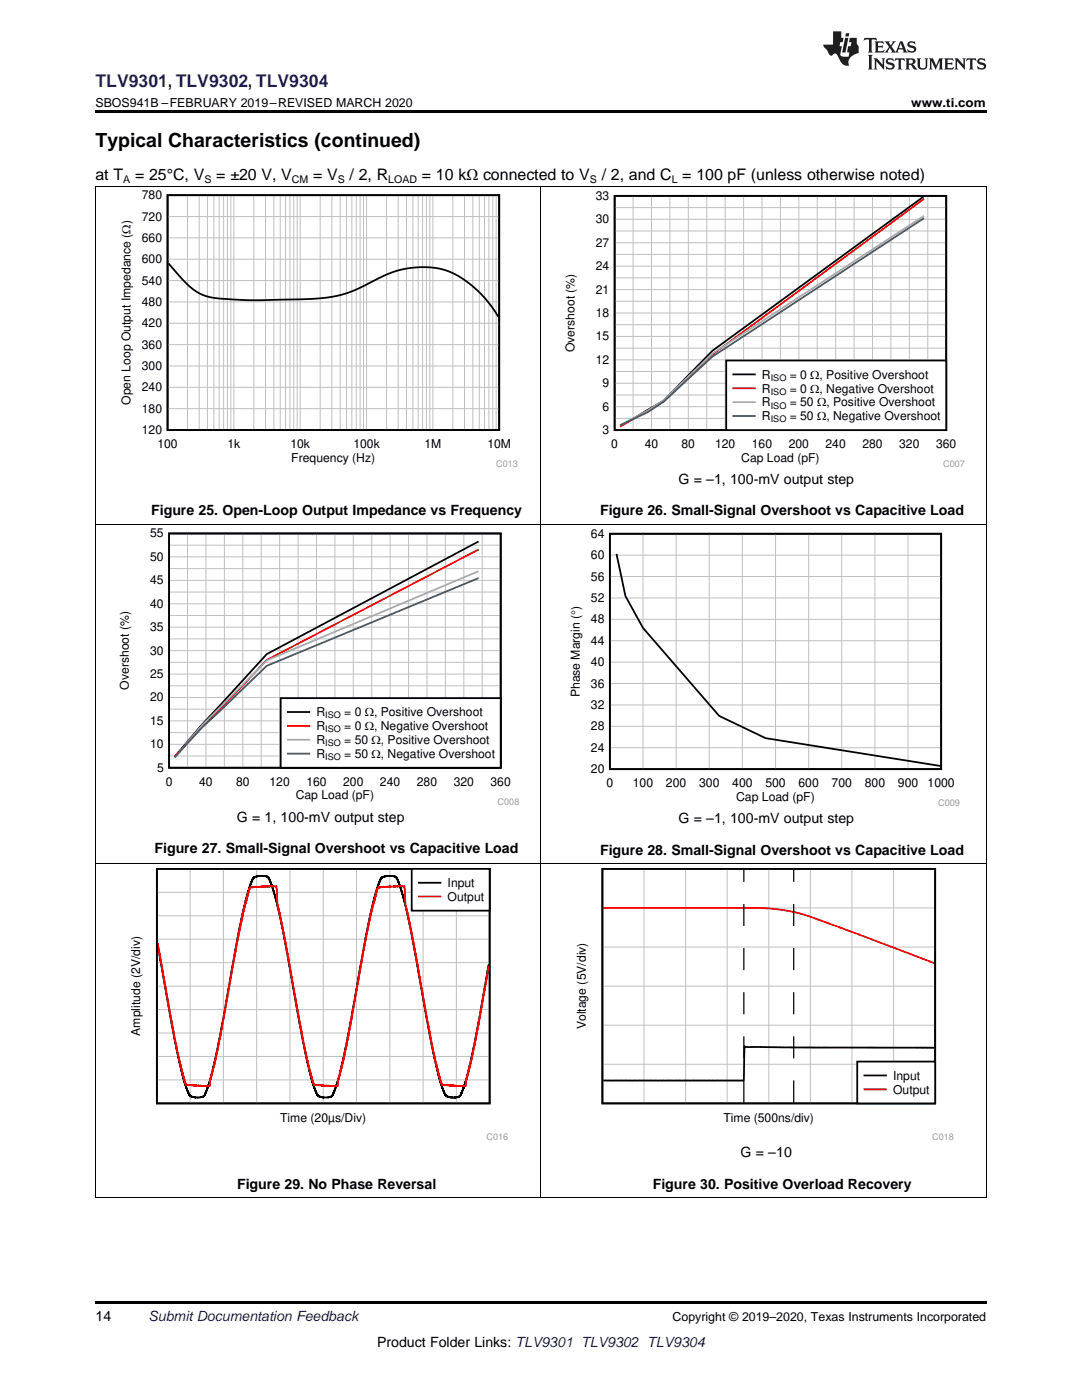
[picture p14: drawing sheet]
<svg xmlns="http://www.w3.org/2000/svg" width="216mm" height="279mm" viewBox="0 0 216 279" stroke-linecap="round" stroke-linejoin="round" font-family="sans-serif">
<defs><g id="words">
<text font-size="3.9" x="19" y="29.3">Typical Characteristics (continued)</text>
<text font-size="3.5" fill="#00f" x="19" y="17.3">TLV9301, TLV9302, TLV9304</text>
<g font-size="3.2">
<text x="19" y="36">at T</text>
<text x="27" y="36">= 25°C, V</text>
<text x="43.1" y="36">= ±20 V, V</text>
<text x="62.5" y="36">= V</text>
<text x="69.7" y="36">/ 2, R</text>
<text x="84.2" y="36">= 10 kΩ connected to V</text>
<text x="120.1" y="36">/ 2, and C = 100 pF (unless otherwise noted)</text>
</g>
<g font-size="2.8">
<text x="135.4" y="96.6">G = –1, 100-mV output step</text>
<text x="30.2" y="102.9">Figure 25. Open-Loop Output Impedance vs Frequency</text>
<text x="119.7" y="102.9">Figure 26. Small-Signal Overshoot vs Capacitive Load</text>
<text x="47.3" y="164">G = 1, 100-mV output step</text>
<text x="135.4" y="164.3">G = –1, 100-mV output step</text>
<text x="30.8" y="170.3">Figure 27. Small-Signal Overshoot vs Capacitive Load</text>
<text x="119.7" y="170.6">Figure 28. Small-Signal Overshoot vs Capacitive Load</text>
<text x="147.8" y="231">G = –10</text>
<text x="47.3" y="237.2">Figure 29. No Phase Reversal</text>
<text x="130.2" y="237.2">Figure 30. Positive Overload Recovery</text>
<text x="19" y="263.6">14</text>
<text x="75.2" y="268.9">Product Folder Links: TLV9301 TLV9302 TLV9304</text>
</g>
<text font-size="2.8" fill="#0000c8" x="29.6" y="263.6">Submit Documentation Feedback</text>
<g font-size="2.5">
<text x="19" y="21.4">SBOS941B –FEBRUARY 2019–REVISED MARCH 2020</text>
<text x="181.8" y="21.4">www.ti.com</text>
<text x="134.2" y="263.6">Copyright © 2019–2020, Texas Instruments Incorporated</text>
</g>
<g font-size="2.4">
<text x="28.3" y="39.8">780</text>
<text x="118.9" y="39.9">33</text>
<text x="28.3" y="44">720</text>
<text x="118.9" y="44.6">30</text>
<text x="28.3" y="52.5">600</text>
<text x="28.3" y="48.3">660</text>
<text x="118.9" y="53.9">24</text>
<text x="118.9" y="49.2">27</text>
<text x="28.3" y="56.8">540</text>
<text x="118.9" y="58.6">21</text>
<text x="28.3" y="65.3">420</text>
<text x="28.3" y="61.1">480</text>
<text x="118.9" y="63.3">18</text>
<text x="28.3" y="69.6">360</text>
<text x="114.6" y="70.3" transform="rotate(-90 114.6 70.3)">Overshoot (%)</text>
<text x="118.9" y="67.9">15</text>
<text x="28.3" y="73.8">300</text>
<text x="118.9" y="72.6">12</text>
<text x="120.2" y="77.3">9</text>
<text x="152" y="75.6">R</text>
<text x="157.6" y="75.6">= 0 :</text>
<text x="163.5" y="75.6">, Positive Overshoot</text>
<text x="26.1" y="80.8" transform="rotate(-90 26.1 80.8)">Open Loop Output Impedance (:)</text>
<text x="28.3" y="82.4">180</text>
<text x="28.3" y="78.1">240</text>
<text x="120.2" y="82">6</text>
<text x="152" y="78.4">R</text>
<text x="152" y="81.1">R</text>
<text x="152" y="83.9">R</text>
<text x="157.6" y="78.4">= 0 :</text>
<text x="157.6" y="81.1">= 50 :, Positive Overshoot</text>
<text x="157.6" y="83.9">= 50 :, Negative Overshoot</text>
<text x="163.5" y="78.4">, Negative Overshoot</text>
<text x="28.3" y="86.6">120</text>
<text x="31.4" y="89.4">100</text>
<text x="45.4" y="89.4">1k</text>
<text x="57.9" y="89.4">10k</text>
<text x="70.5" y="89.4">100k</text>
<text x="84.7" y="89.4">1M</text>
<text x="97.3" y="89.4">10M</text>
<text x="120.2" y="86.6">3</text>
<text x="122" y="89.4">0</text>
<text x="128.6" y="89.4">40</text>
<text x="136" y="89.4">80</text>
<text x="142.7" y="89.4">120</text>
<text x="150" y="89.4">160</text>
<text x="157.4" y="89.4">200</text>
<text x="164.7" y="89.4">240</text>
<text x="172.1" y="89.4">280</text>
<text x="179.4" y="89.4">320</text>
<text x="186.8" y="89.4">360</text>
<text x="58.1" y="92.2">Frequency (Hz)</text>
<text x="147.9" y="92.2">Cap Load (pF)</text>
<text x="30" y="107.3">55</text>
<text x="117.9" y="107.3">64</text>
<text x="30" y="111.9">50</text>
<text x="117.9" y="111.6">60</text>
<text x="30" y="116.6">45</text>
<text x="117.9" y="115.9">56</text>
<text x="30" y="126">35</text>
<text x="30" y="121.3">40</text>
<text x="117.9" y="124.4">48</text>
<text x="117.9" y="120.1">52</text>
<text x="30" y="130.6">30</text>
<text x="117.9" y="128.7">44</text>
<text x="25.7" y="137.7" transform="rotate(-90 25.7 137.7)">Overshoot (%)</text>
<text x="30" y="135.3">25</text>
<text x="117.9" y="137.2">36</text>
<text x="117.9" y="132.9">40</text>
<text x="30" y="140">20</text>
<text x="63.1" y="143">R</text>
<text x="68.7" y="143">= 0 :</text>
<text x="74.6" y="143">, Positive Overshoot</text>
<text x="115.7" y="139.2" transform="rotate(-90 115.7 139.2)">Phase Margin (q)</text>
<text x="117.9" y="141.5">32</text>
<text x="30" y="149.3">10</text>
<text x="30" y="144.7">15</text>
<text x="63.1" y="145.7">R</text>
<text x="63.1" y="148.5">R</text>
<text x="68.7" y="145.7">= 0 :</text>
<text x="68.7" y="148.5">= 50 :, Positive Overshoot</text>
<text x="74.6" y="145.7">, Negative Overshoot</text>
<text x="117.9" y="145.8">28</text>
<text x="31.3" y="154">5</text>
<text x="63.1" y="151.3">R</text>
<text x="68.7" y="151.3">= 50 :, Negative Overshoot</text>
<text x="117.9" y="154.3">20</text>
<text x="117.9" y="150">24</text>
<text x="33.1" y="156.8">0</text>
<text x="39.7" y="156.8">40</text>
<text x="47.1" y="156.8">80</text>
<text x="53.8" y="156.8">120</text>
<text x="59" y="159.6">Cap Load (pF)</text>
<text x="61.1" y="156.8">160</text>
<text x="68.5" y="156.8">200</text>
<text x="75.8" y="156.8">240</text>
<text x="83.2" y="156.8">280</text>
<text x="90.5" y="156.8">320</text>
<text x="97.9" y="156.8">360</text>
<text x="121" y="157.1">0</text>
<text x="126.3" y="157.1">100</text>
<text x="132.9" y="157.1">200</text>
<text x="139.5" y="157.1">300</text>
<text x="146.1" y="157.1">400</text>
<text x="146.9" y="159.9">Cap Load (pF)</text>
<text x="152.7" y="157.1">500</text>
<text x="159.3" y="157.1">600</text>
<text x="165.9" y="157.1">700</text>
<text x="172.6" y="157.1">800</text>
<text x="179.2" y="157.1">900</text>
<text x="185.1" y="157.1">1000</text>
<text x="89.3" y="177">Input</text>
<text x="89.3" y="179.8">Output</text>
<text x="28" y="206.7" transform="rotate(-90 28 206.7)">Amplitude (2V/div)</text>
<text x="116.9" y="205.4" transform="rotate(-90 116.9 205.4)">Voltage (5V/div)</text>
<text x="178.2" y="215.5">Input</text>
<text x="178.2" y="218.3">Output</text>
<text x="55.9" y="223.8">Time (20µs/Div)</text>
<text x="144.4" y="223.8">Time (500ns/div)</text>
</g>
<g font-size="2.1">
<text x="24.6" y="36.6">A</text>
<text x="40.8" y="36.6">S</text>
<text x="58.2" y="36.6">CM</text>
<text x="67.4" y="36.6">S</text>
<text x="77.5" y="36.6">LOAD</text>
<text x="117.7" y="36.6">S</text>
<text x="134" y="36.6">L</text>
</g>
<g font-size="1.8">
<text x="153.8" y="76">ISO</text>
<text x="153.8" y="78.8">ISO</text>
<text x="153.8" y="81.5">ISO</text>
<text x="153.8" y="84.3">ISO</text>
<text x="64.9" y="143.4">ISO</text>
<text x="64.9" y="146.1">ISO</text>
<text x="64.9" y="148.9">ISO</text>
<text x="64.9" y="151.7">ISO</text>
</g>
<g font-size="1.8" fill="#999">
<text x="99" y="93.2">C013</text>
<text x="188.2" y="93.2">C007</text>
<text x="99.3" y="160.6">C008</text>
<text x="187.2" y="160.9">C009</text>
<text x="97.1" y="227.6">C016</text>
<text x="186" y="227.6">C018</text>
</g>
</g></defs>
<path d="M19 239h.2zM196.7 239h.1zM19 259.7h177.8v.5h-177.8z" fill="#000"/>
<path d="M19.1 172.3v66.7M107.9 172.3v66.7M196.8 172.3v66.7M19 239h177.8" fill="none" stroke="#000" stroke-width=".2"/>
<path d="M25.6 173.2h75.8v54.5h-75.8z" fill-rule="evenodd" fill="#fff"/>
<path d="M31.3 173.4h66.4v46.8h-66.4zM31.5 188.7l3.2 17.9 1.7 7.8 .7 2.5 .6 1.6 .5 .3 .9 .2h1.1l.6-.3 1.3-3.7 1.7-7.7 3.1-17.4 1.5-7.6 1.3-5.1 .7-1.7 .4-.4 1.4-.3 1.3 .3 .5 1 .6 1.8 1.1 4.4 .9 4.3 3.1 17.1 1.5 7.6 1.4 5.4 .6 1.6 .6 .6 1.6 .1 .9-.3 1.3-3.7 2-8.9 4.2-23.3 1.4-5.3 .6-1.8 .4-.6 1.3-.3 1.4 .2 .5 .7 .6 1.6 1.8 7.5 3.4 18.9 1.5 7.7 1.5 5.5 .6 1.5 .5 .5 1.2 .1 1.3-.2 1.1-2.8 2-8.6 2.6-14.9" fill="none" stroke="#000" stroke-width=".35"/>
<g fill="none" stroke="#c0c0c0" stroke-width=".2">
<path d="M31.3 178.1h66.4M37.9 173.4v46.8M44.6 173.4v46.8M51.2 173.4v46.8M57.9 173.4v46.8M64.5 173.4v46.8M71.1 173.4v46.8M77.8 173.4v46.8M84.4 173.4v46.8M91.1 173.4v46.8M31.3 196.8h66.4M31.3 192.1h66.4"/>
<path d="M31.3 187.4h66.4M31.3 182.8h66.4M31.3 215.5h66.4M31.3 210.8h66.4M31.3 206.2h66.4M31.3 201.5h66.4"/>
</g>
<path d="M31.5 188.3l3.3 18.3 1.7 7.8 .6 2.1 1.9 .1 2.7 .1 .1-.1 .1-1 .9-3.4 1.2-5.5 3.9-21.5 1-4.6 1-3.5 3.1-.2h2.2l.2 3.8 1.5 7 3.4 19.2 1.2 5.4 .9 3.6 .3 .6 2.9 .2h1.8l.1-1.1 .9-3.4 1.1-5.4 3.9-21.6 1-4.4 1-3.6 3.1-.3h2.1l.1 .1 .2 3.6 1.5 7 3.3 18.4 1.3 6.1 1.2 4.4 4.7 .2 .1-1.2 .9-3.3 1.2-5.5 2.4-13.9" fill="none" stroke="#f00" stroke-width=".35"/>
<path d="M82.2 173.4h15.5v8.3h-15.5z" fill-rule="evenodd" fill="#fff"/>
<path d="M82.2 173.4h15.5v8.3h-15.5zM83.6 176.2h4.3" fill="none" stroke="#000" stroke-width=".35"/>
<path d="M83.6 178.9h4.3" fill="none" stroke="#f00" stroke-width=".35"/>
<path d="M114.5 173.2h75.8v54.5h-75.8z" fill-rule="evenodd" fill="#fff"/>
<path d="M120.2 173.4h66.4v46.8h-66.4zM186.4 209.1l-35.1-.2-2.7 .1v-.2l-.2 6.8-28 .1" fill="none" stroke="#000" stroke-width=".35"/>
<path d="M128.5 173.4v46.8M136.8 173.4v46.8M145.1 173.4v46.8M153.4 173.4v46.8M161.7 173.4v46.8M170 173.4v46.8M178.3 173.4v46.8M120.2 196.8h66.4M120.2 189h66.4M120.2 181.2h66.4M120.2 212.4h66.4M120.2 204.6h66.4" fill="none" stroke="#c0c0c0" stroke-width=".2"/>
<path d="M120.4 181.2l28.1-.1 4.5 .2 3.5 .3 2.9 .7 2.2 .6 24.8 9.3" fill="none" stroke="#f00" stroke-width=".35"/>
<path d="M148.4 173.6v2.4M158.4 173.6v2.4M148.4 180.4v4.4M148.4 189.2v4.4M148.4 198v4.4M158.4 180.4v4.4M158.4 189.2v4.4M158.4 198v4.4M148.4 206.8v4.4M148.4 215.6v4.4M158.4 206.8v4.4M158.4 215.6v4.4" fill="none" stroke="#000" stroke-width=".25"/>
<path d="M171.1 211.9h15.5v8.3h-15.5z" fill-rule="evenodd" fill="#fff"/>
<path d="M171.1 211.9h15.5v8.3h-15.5zM172.5 214.6h4.3" fill="none" stroke="#000" stroke-width=".35"/>
<path d="M172.5 217.4h4.3" fill="none" stroke="#f00" stroke-width=".35"/>
<path d="M19.1 104.6v67.7M107.9 104.6v67.7M196.8 104.6v67.7M19 172.3h177.8" fill="none" stroke="#000" stroke-width=".2"/>
<path d="M113.3 105.6h78.2v55.4h-78.2z" fill-rule="evenodd" fill="#fff"/>
<path d="M121.7 106.5h66.1v47h-66.1zM123 110.5l1.8 8.4 3.5 6.4 15.2 17.6 9.3 4.4 34.8 5.6" fill="none" stroke="#000" stroke-width=".35"/>
<g fill="none" stroke="#c0c0c0" stroke-width=".2">
<path d="M121.7 119.3h66.1M121.7 115.1h66.1M121.7 110.8h66.1M128.3 106.5v47M134.9 106.5v47M141.5 106.5v47M148.1 106.5v47M154.7 106.5v47M161.4 106.5v47M168 106.5v47M174.6 106.5v47M181.2 106.5v47"/>
<path d="M121.7 136.4h66.1M121.7 132.1h66.1M121.7 127.9h66.1M121.7 123.6h66.1M121.7 149.2h66.1M121.7 145h66.1M121.7 140.7h66.1"/>
</g>
<path d="M23.3 105.5h80.3v55.2h-80.3z" fill-rule="evenodd" fill="#fff"/>
<path d="M33.7 106.5h66.2v46.7h-66.2zM95.5 108.1l-42.3 22.4-12.8 14-5.6 6.5" fill="none" stroke="#000" stroke-width=".35"/>
<g fill="none" stroke="#c0c0c0" stroke-width=".2">
<path d="M33.7 118.2h66.2M33.7 115.8h66.2M33.7 113.5h66.2M33.7 111.1h66.2M33.7 108.8h66.2M37.4 106.5v46.7M41.1 106.5v46.7M44.8 106.5v46.7M48.4 106.5v46.7M52.1 106.5v46.7M55.8 106.5v46.7M59.5 106.5v46.7"/>
<path d="M63.2 106.5v46.7M66.8 106.5v46.7M70.5 106.5v46.7M74.2 106.5v46.7M77.8 106.5v46.7M81.5 106.5v46.7M85.2 106.5v46.7M88.9 106.5v46.7M92.6 106.5v46.7M96.2 106.5v46.7M33.7 139.2h66.2M33.7 136.9h66.2"/>
<path d="M33.7 134.5h66.2M33.7 132.2h66.2M33.7 129.9h66.2M33.7 127.5h66.2M33.7 125.2h66.2M33.7 122.8h66.2M33.7 120.5h66.2M33.7 150.9h66.2M33.7 148.5h66.2M33.7 146.2h66.2M33.7 143.9h66.2M33.7 141.5h66.2"/>
</g>
<path d="M95.5 109.7l-42.3 22-9.7 10.4-3.1 2.9-5.6 5.9" fill="none" stroke="#f00" stroke-width=".35"/>
<path d="M95.5 114l-42.3 17.8-12.8 12.9-5.6 6.5" fill="none" stroke="#aaa" stroke-width=".35"/>
<path d="M95.5 115.4l-42.3 17.5-12.8 12.3-5.6 5.9" fill="none" stroke="#295c75" stroke-width=".35"/>
<path d="M56 139.3h43.9v13.9h-43.9z" fill-rule="evenodd" fill="#fff"/>
<path d="M56 139.3h43.9v13.9h-43.9zM57.4 142.1h4.3" fill="none" stroke="#000" stroke-width=".35"/>
<path d="M57.4 144.9h4.3" fill="none" stroke="#f00" stroke-width=".35"/>
<path d="M57.4 147.6h4.3" fill="none" stroke="#aaa" stroke-width=".35"/>
<path d="M57.4 150.4h4.3" fill="none" stroke="#295c75" stroke-width=".35"/>
<path d="M19.1 37.2v67.4M107.9 37.2v67.4M196.8 37.2v67.4M19 104.6h177.8" fill="none" stroke="#000" stroke-width=".2"/>
<path d="M23.7 38h79.6v55.3h-79.6z" fill-rule="evenodd" fill="#fff"/>
<path d="M33.4 39h66.2v46.8h-66.2zM33.6 52.6l3.8 4.2 1.3 1.1 1.4 .8 1.2 .5 1.7 .3 6.9 .4 11.1-.2 5.2-.4 2.2-.5 1.7-.6 6.8-3.3 2.7-1 1.8-.3 2.1-.3 3.7 .2 1.4 .3 1.7 .7 1.5 .8 1.8 1.2 3 2.9 1.4 1.7 1.4 2.1" fill="none" stroke="#000" stroke-width=".35"/>
<g fill="none" stroke="#c0c0c0" stroke-width=".2">
<path d="M37.4 39v46.8M39.7 39v46.8M41.4 39v46.8M42.7 39v46.8M43.7 39v46.8M44.6 39v46.8M45.4 39v46.8M46.1 39v46.8M46.7 39v46.8M50.6 39v46.8M53 39v46.8M54.6 39v46.8"/>
<path d="M55.9 39v46.8M57 39v46.8M57.9 39v46.8M58.6 39v46.8M59.3 39v46.8M59.9 39v46.8M63.9 39v46.8M66.2 39v46.8M67.9 39v46.8M69.1 39v46.8M70.2 39v46.8M71.1 39v46.8"/>
<path d="M71.9 39v46.8M72.5 39v46.8M73.1 39v46.8M77.1 39v46.8M79.5 39v46.8M81.1 39v46.8M82.4 39v46.8M83.4 39v46.8M84.3 39v46.8M85.1 39v46.8M85.8 39v46.8M86.4 39v46.8"/>
<path d="M90.4 39v46.8M92.7 39v46.8M94.3 39v46.8M95.6 39v46.8M96.7 39v46.8M97.6 39v46.8M98.3 39v46.8M99 39v46.8M33.4 56h66.2M33.4 51.7h66.2M33.4 47.5h66.2M33.4 43.2h66.2"/>
<path d="M33.4 77.3h66.2M33.4 73h66.2M33.4 68.8h66.2M33.4 64.5h66.2M33.4 60.3h66.2M33.4 81.6h66.2"/>
</g>
<path d="M112.2 38.1h80.3v55.2h-80.3z" fill-rule="evenodd" fill="#fff"/>
<path d="M122.6 39.1h66.2v46.7h-66.2zM184.3 39.3l-42.2 30.7-9.7 10-8.7 5.1" fill="none" stroke="#000" stroke-width=".35"/>
<g fill="none" stroke="#c0c0c0" stroke-width=".2">
<path d="M126.3 39.1v46.7M130 39.1v46.7M133.7 39.1v46.7M137.3 39.1v46.7M141 39.1v46.7M144.7 39.1v46.7M148.4 39.1v46.7M152.1 39.1v46.7M155.7 39.1v46.7M159.4 39.1v46.7M163.1 39.1v46.7M166.7 39.1v46.7"/>
<path d="M170.4 39.1v46.7M174.1 39.1v46.7M177.8 39.1v46.7M181.5 39.1v46.7M185.1 39.1v46.7M122.6 57.8h66.2M122.6 55.5h66.2M122.6 53.1h66.2M122.6 50.8h66.2M122.6 48.4h66.2M122.6 46.1h66.2M122.6 43.8h66.2"/>
<path d="M122.6 41.4h66.2M122.6 78.8h66.2M122.6 76.5h66.2M122.6 74.1h66.2M122.6 71.8h66.2M122.6 69.5h66.2M122.6 67.1h66.2M122.6 64.8h66.2M122.6 62.5h66.2M122.6 60.1h66.2M122.6 83.5h66.2M122.6 81.2h66.2"/>
</g>
<path d="M184.4 39.7l-42.3 31.1-9.7 9.4-8.7 4.9" fill="none" stroke="#f00" stroke-width=".35"/>
<path d="M184.4 43.1l-42.3 27.5-9.7 9.3-3.1 2-5.6 3" fill="none" stroke="#aaa" stroke-width=".35"/>
<path d="M184.4 43.5l-42.3 27.7-9.7 9-3.1 2.1-5.6 2.6" fill="none" stroke="#295c75" stroke-width=".35"/>
<path d="M144.9 72h43.9v13.8h-43.9z" fill-rule="evenodd" fill="#fff"/>
<path d="M144.9 72h43.9v13.8h-43.9zM146.3 74.7h4.3" fill="none" stroke="#000" stroke-width=".35"/>
<path d="M146.3 77.5h4.3" fill="none" stroke="#f00" stroke-width=".35"/>
<path d="M146.3 80.3h4.3" fill="none" stroke="#aaa" stroke-width=".35"/>
<path d="M146.3 83h4.3" fill="none" stroke="#295c75" stroke-width=".35"/>
<path d="M19 37.2h177.8" fill="none" stroke="#000" stroke-width=".2"/>
<path d="M19 22h177.8v.5h-177.8z" fill="#000"/>
<g fill="#231f20">
<path d="M172.5 7.6l-.1 .5 .4-.2h.6v.1v2.1l-.2 .4h.9l-.2-.4v-2.1l.1-.1h.5l.5 .2-.2-.5zM174.5 8.3l.2 .3v1.5l-.2 .4h1.8l.2-.6a1.04 1.04 0 0 1-1.3 .2v-.7h.6l.3 .2v-.6l-.3 .2h-.6v-.6l.8-.1 .4 .3-.2-.5zM176.5 8.3l.9 1.1-.9 1.1h.8l-.2-.2 .4-.7 .5 .7-.2 .2h1.5l-.2-.2 .2-.4h.9l.1 .4-.2 .2h1l-.3-.3-.7-1.9h-.5l-.9 2-.8-1 .9-1h-.8l.1 .3-.4 .5-.3-.6 .1-.2zM179.7 8.6l.4 1h-.7zM181.3 8.4a.63 .63 0 0 0-.2 .7 .63 .63 0 0 0 .6 .4l.6 .2 .1 .2a.75 .75 0 0 1-.7 .4 .75 .75 0 0 1-.6-.5l.1 .7 .1-.1a1.11 1.11 0 0 0 1.5-.6 1.13 1.13 0 0 0-1.2-.8l-.1-.4a1.04 1.04 0 0 1 1.2 .2l-.2-.5-.2 .1-.4-.2zM173.2 10.9l.2 .4v2.2l-.2 .4h1l-.3-.4v-2.2l.3-.4zM174.3 11.6l.3 .4v1.5l-.3 .4h.8l-.2-.4v-1.3l1.5 1.7v-1.9l.2-.4h-.7l.2 .4v.9l-1.1-1.3zM177 11.8a.62 .62 0 0 0-.2 .7 .62 .62 0 0 0 .6 .4l.6 .1 .1 .3a.76 .76 0 0 1-.7 .3 .76 .76 0 0 1-.7-.4l.2 .7 .1-.1a1.11 1.11 0 0 0 1.5-.6 1.13 1.13 0 0 0-1.2-.8l-.1-.4a1.04 1.04 0 0 1 1.2 .2l-.2-.6-.2 .1-.5-.1zM178.7 11.6l-.2 .6a.61 .61 0 0 1 .8-.3v1.6l-.2 .4h.9l-.2-.4v-1.6a.63 .63 0 0 1 .7 .3l-.1-.6zM180.6 11.6l.3 .4v1.5l-.3 .4h1l-.2-.2-.1-.8 .6 .2a.76 .76 0 0 0 1.2 .7l-1-1a.58 .58 0 0 0 .6-.5 .58 .58 0 0 0-.5-.6zM181.4 11.9h.1a.45 .45 0 0 1 .5 .1 .45 .45 0 0 1 .1 .5l-.8 .2zM182.9 11.6l.2 .2a2.17 2.17 0 0 0 .3 1.9 .99 .99 0 0 0 1.6-.6v-1.1l.2-.4h-.7l.2 .2a1.92 1.92 0 0 1-.2 1.8 .6 .6 0 0 1-.9-.5v-1.1l.2-.4zM185.4 11.6l.2 .4v1.5l-.2 .4h.7l-.2-.4v-1.4l.8 1.8 .8-1.8v1.4l-.2 .4h.9l-.2-.4v-1.5l.2-.4h-.8l-.6 1.5-.6-1.5zM188.4 11.6l.2 .4v1.5l-.2 .4h1.8l.1-.6a1.04 1.04 0 0 1-1.2 .1v-.6h.5l.4 .2v-.6l-.4 .2h-.5v-.7h.8l.3 .3-.1-.6zM190.5 11.6l.2 .4v1.5l-.2 .4h.7l-.2-.4v-1.3l1.5 1.7v-1.9l.2-.4h-.7l.2 .4v.9l-1.1-1.3zM192.9 11.6l-.1 .6a.61 .61 0 0 1 .7-.3l.1 1.6-.3 .4h1l-.3-.4 .1-1.6a.63 .63 0 0 1 .7 .3l-.1-.6zM195.2 11.8a.62 .62 0 0 0-.2 .7 .62 .62 0 0 0 .6 .4l.6 .1 .1 .3a.76 .76 0 0 1-.7 .3 .76 .76 0 0 1-.6-.4l.1 .7 .1-.1a1.11 1.11 0 0 0 1.6-.6 1.13 1.13 0 0 0-1.3-.8l-.1-.4a1.04 1.04 0 0 1 1.2 .2l-.1-.6-.2 .1-.5-.1z"/>
<path d="M166.2 6.3v2.6h-1.9v.4l.8 .9a.91 .91 0 0 0 1 .8 .56 .56 0 0 1 .5-.3 .56 .56 0 0 1 .5 .3l.4 .8a1.53 1.53 0 0 0 1.9 1.2 1.54 1.54 0 0 1 1-2.1l.9-.3v-1.4a1.52 1.52 0 0 1-.4-1.6h-1.3l-.2 .8h.5l-.2 .8h-.5l-.1 1v.2l.4 .1-.2 .8a1.93 1.93 0 0 1-1.6-.3l.3-1.8h-.5l.2-.8h.4l.2-.8h-.4v-1.3zM168.6 7.6l-.6 2.9h.7l.6-2.9zM168.8 6.6l-.1 .7h.6l.2-.7z"/>
</g>
<use href="#words"/>
</svg>
